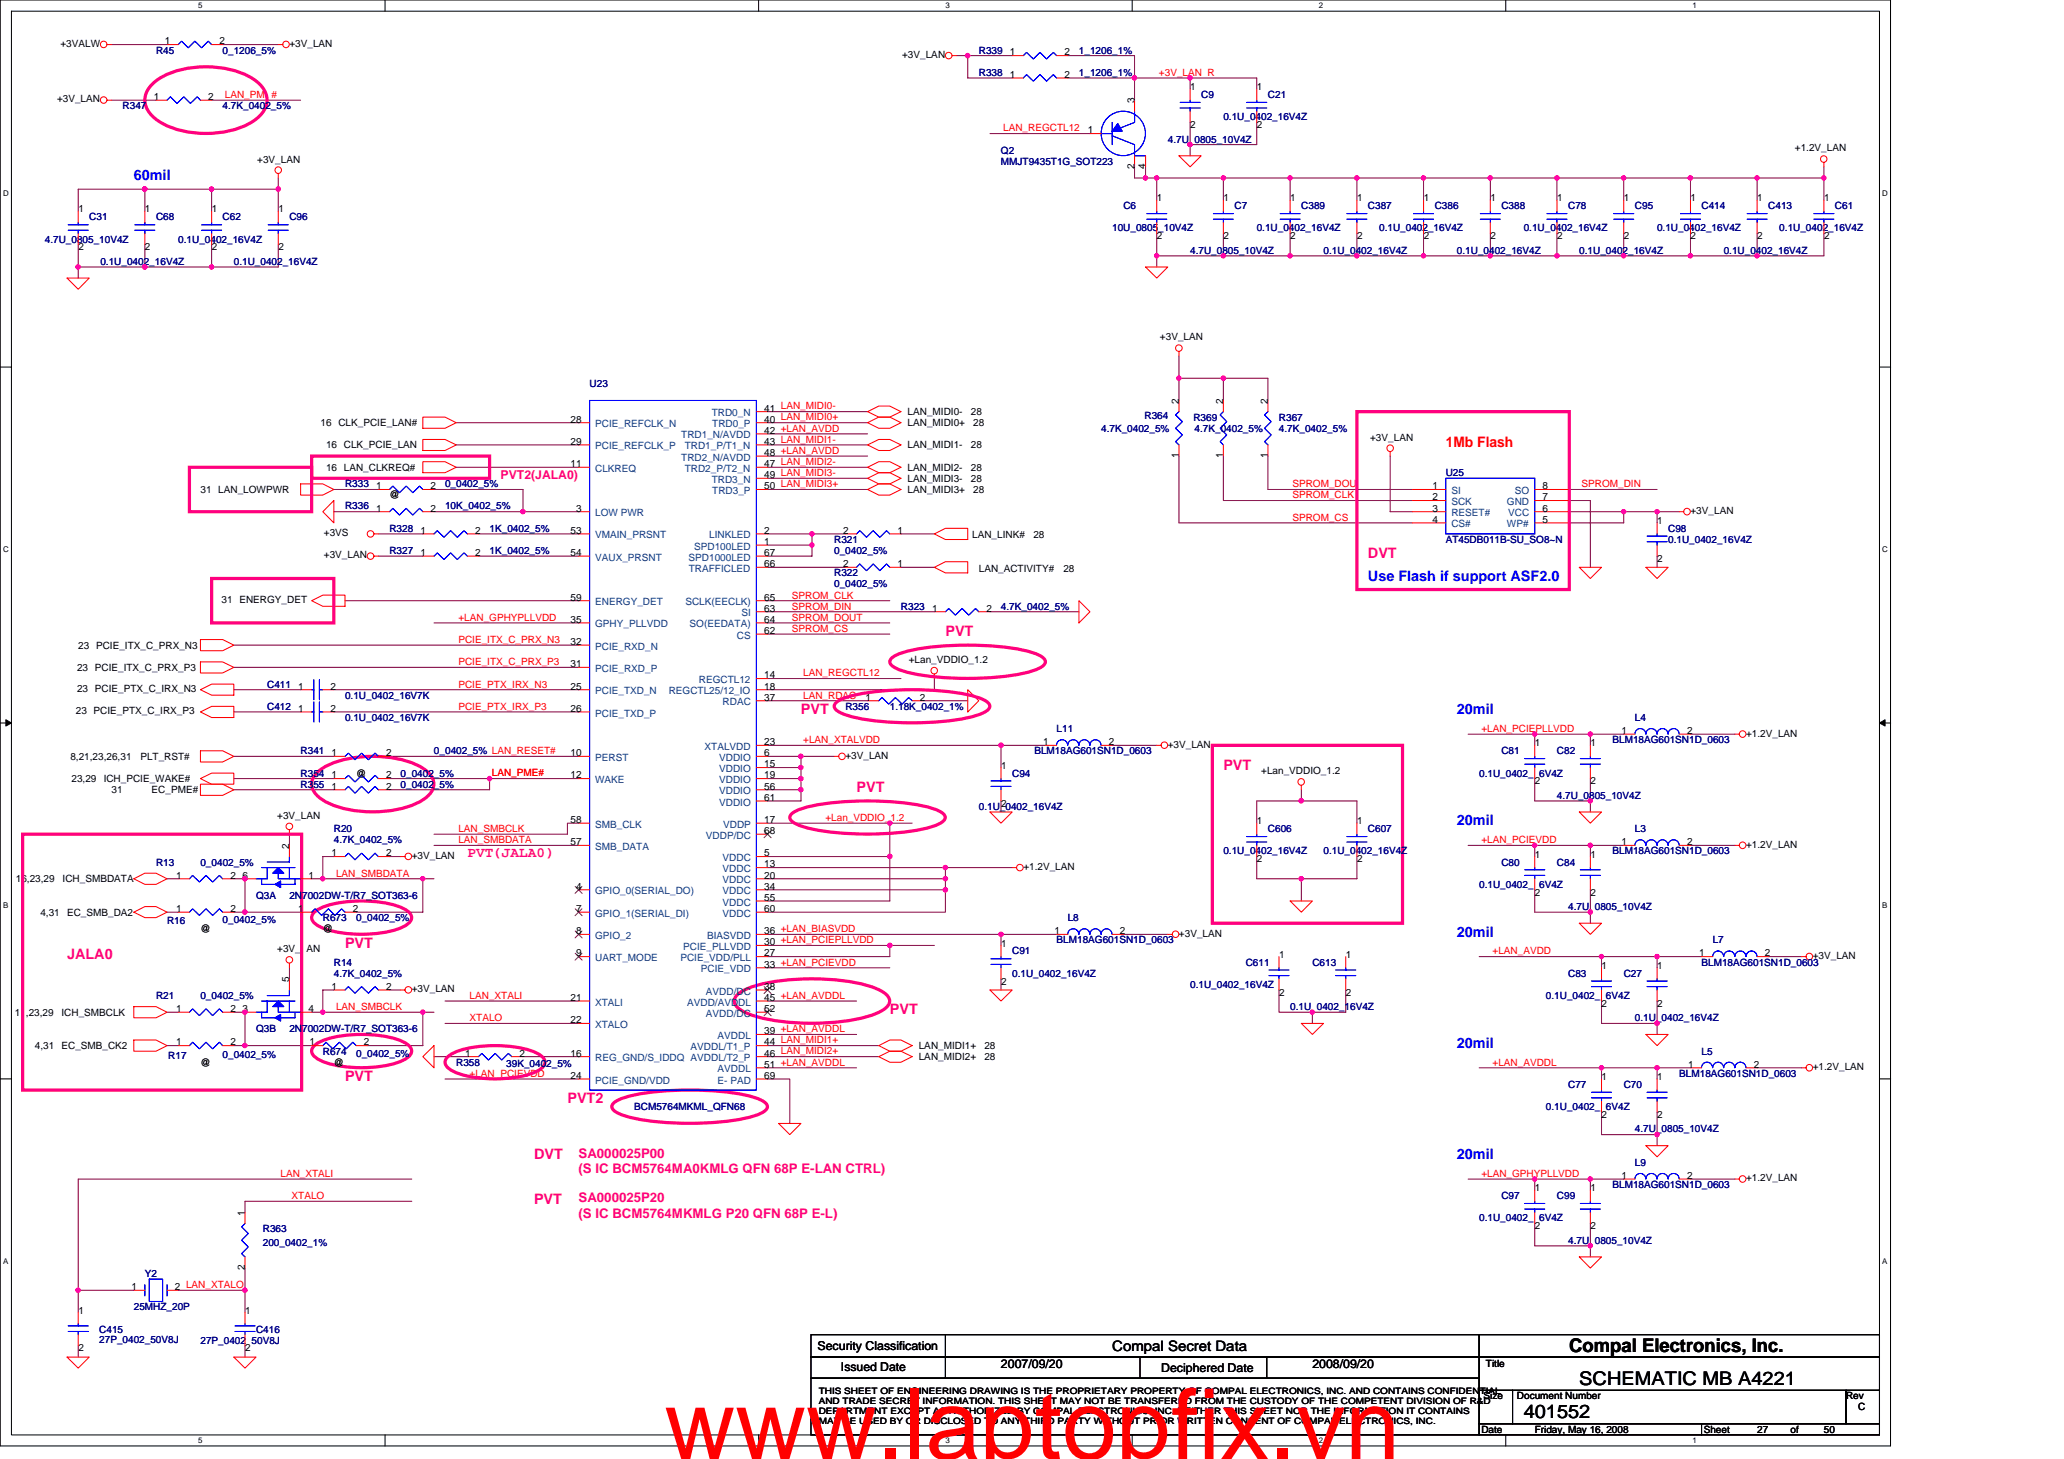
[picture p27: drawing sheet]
<svg xmlns="http://www.w3.org/2000/svg" width="297mm" height="210mm" viewBox="0 0 297 210" stroke-linecap="round" stroke-linejoin="round" font-family="sans-serif">
<defs><g id="words">
<text font-size="14.1" fill="#f00" x="95.6" y="209.9">www.laptopfix.vn</text>
<g font-size="2.7">
<text x="225.8" y="194.5">Compal Electronics, Inc.</text>
<text x="227.3" y="199.3">SCHEMATIC MB A4221</text>
<text x="219.3" y="204.1">401552</text>
</g>
<g font-size="2.1" fill="#00f">
<text x="19.3" y="25.9">60mil</text>
<text x="196.9" y="83.5">Use Flash if support ASF2.0</text>
<text x="209.7" y="102.7">20mil</text>
<text x="209.7" y="118.7">20mil</text>
<text x="209.7" y="134.7">20mil</text>
<text x="209.7" y="150.8">20mil</text>
<text x="209.7" y="166.8">20mil</text>
</g>
<text font-size="2.1" fill="#f00" x="208.1" y="64.3">1Mb Flash</text>
<g font-size="2.1" fill="#ff0080">
<text x="196.9" y="80.3">DVT</text>
<text x="136.1" y="91.5">PVT</text>
<text x="115.3" y="102.7">PVT</text>
<text x="123.3" y="113.9">PVT</text>
<text x="176.1" y="110.7">PVT</text>
<text x="67.3" y="123.4">PVT(JALA0)</text>
<text x="9.6" y="137.9">JALA0</text>
<text x="49.7" y="136.4">PVT</text>
<text x="128.1" y="145.9">PVT</text>
<text x="49.7" y="155.6">PVT</text>
<text x="81.7" y="158.7">PVT2</text>
<text x="76.9" y="166.8">DVT</text>
<text x="76.9" y="173.2">PVT</text>
</g>
<text font-size="2.1" x="160.1" y="194.4">Compal Secret Data</text>
<g font-size="1.9" fill="#ff0080">
<text x="83.3" y="166.6">SA000025P00</text>
<text x="83.3" y="173">SA000025P20</text>
<text x="83.3" y="168.8">(S IC BCM5764MA0KMLG QFN 68P E-LAN CTRL)</text>
<text x="83.3" y="175.2">(S IC BCM5764MKMLG P20 QFN 68P E-L)</text>
</g>
<text font-size="1.8" fill="#ff0080" x="72" y="68.9">PVT2(JALA0)</text>
<g font-size="1.8">
<text x="117.7" y="194.2">Security Classification</text>
<text x="121" y="197.3">Issued Date</text>
<text x="144.1" y="196.8">2007/09/20</text>
<text x="167.1" y="197.4">Deciphered Date</text>
<text x="188.9" y="196.8">2008/09/20</text>
</g>
<g font-size="1.4">
<text x="8.7" y="6.7">+3VALW</text>
<text x="23.7" y="6.4">1</text>
<text x="31.6" y="6.4">2</text>
<text x="41.7" y="6.7">+3V_LAN</text>
<text x="129.8" y="8.3">+3V_LAN</text>
<text x="145.3" y="11.2">1</text>
<text x="145.3" y="8">1</text>
<text x="153.2" y="11.2">2</text>
<text x="153.2" y="8">2</text>
<text x="8.2" y="14.7">+3V_LAN</text>
<text x="22.1" y="14.4">1</text>
<text x="30" y="14.4">2</text>
<text x="163.3" y="14.9" transform="rotate(-90 163.3 14.9)">3</text>
<text x="171.3" y="13">1</text>
<text x="180.9" y="13">1</text>
<text x="37" y="23.4">+3V_LAN</text>
<text x="156.5" y="19.2">1</text>
<text x="171.3" y="18.4">2</text>
<text x="180.9" y="18.4">2</text>
<text x="258.3" y="21.8">+1.2V_LAN</text>
<text x="163.3" y="24.3" transform="rotate(-90 163.3 24.3)">2</text>
<text x="164.8" y="24.3" transform="rotate(-90 164.8 24.3)">4</text>
<text x="166.5" y="29">1</text>
<text x="176.1" y="29">1</text>
<text x="185.7" y="29">1</text>
<text x="195.3" y="29">1</text>
<text x="204.9" y="29">1</text>
<text x="214.5" y="29">1</text>
<text x="224.1" y="29">1</text>
<text x="233.7" y="29">1</text>
<text x="243.3" y="29">1</text>
<text x="252.9" y="29">1</text>
<text x="262.5" y="29">1</text>
<text x="11.3" y="30.6">1</text>
<text x="20.9" y="30.6">1</text>
<text x="30.5" y="30.6">1</text>
<text x="40.1" y="30.6">1</text>
<text x="166.5" y="34.4">2</text>
<text x="176.1" y="34.4">2</text>
<text x="185.7" y="34.4">2</text>
<text x="195.3" y="34.4">2</text>
<text x="204.9" y="34.4">2</text>
<text x="214.5" y="34.4">2</text>
<text x="224.1" y="34.4">2</text>
<text x="233.7" y="34.4">2</text>
<text x="243.3" y="34.4">2</text>
<text x="252.9" y="34.4">2</text>
<text x="262.5" y="34.4">2</text>
<text x="11.3" y="36">2</text>
<text x="20.9" y="36">2</text>
<text x="30.5" y="36">2</text>
<text x="40.1" y="36">2</text>
<text x="166.9" y="49">+3V_LAN</text>
<text x="110" y="59.2">41 LAN_MIDI0-</text>
<text x="130.6" y="59.7">LAN_MIDI0-</text>
<text x="139.7" y="59.7">28</text>
<text x="169.6" y="58.1" transform="rotate(-90 169.6 58.1)">2</text>
<text x="176" y="58.1" transform="rotate(-90 176 58.1)">2</text>
<text x="182.5" y="58.1" transform="rotate(-90 182.5 58.1)">2</text>
<text x="46.1" y="61.3">16 CLK_PCIE_LAN#</text>
<text x="46.9" y="64.5">16 CLK_PCIE_LAN</text>
<text x="82.1" y="60.8">28</text>
<text x="82.1" y="64">29</text>
<text x="110" y="60.8">40 LAN_MIDI0+</text>
<text x="110" y="62.4">42 +LAN_AVDD</text>
<text x="110" y="65.6">48 +LAN_AVDD</text>
<text x="110" y="64">43 LAN_MIDI1-</text>
<text x="130.6" y="61.3">LAN_MIDI0+</text>
<text x="130.6" y="64.5">LAN_MIDI1-</text>
<text x="139.7" y="64.5">28</text>
<text x="140.1" y="61.3">28</text>
<text x="169.6" y="65.9" transform="rotate(-90 169.6 65.9)">1</text>
<text x="176" y="65.9" transform="rotate(-90 176 65.9)">1</text>
<text x="182.5" y="65.9" transform="rotate(-90 182.5 65.9)">1</text>
<text x="197.2" y="63.4">+3V_LAN</text>
<text x="28.8" y="70.9">31 LAN_LOWPWR</text>
<text x="46.9" y="67.7">16 LAN_CLKREQ#</text>
<text x="54.1" y="70.4">1</text>
<text x="56" y="71.7">@</text>
<text x="62" y="70.4">2</text>
<text x="82.1" y="67.2">11</text>
<text x="110" y="70.4">50 LAN_MIDI3+</text>
<text x="110" y="68.8">49 LAN_MIDI3-</text>
<text x="110" y="67.2">47 LAN_MIDI2-</text>
<text x="130.6" y="70.9">LAN_MIDI3+</text>
<text x="130.6" y="69.3">LAN_MIDI3-</text>
<text x="130.6" y="67.7">LAN_MIDI2-</text>
<text x="139.7" y="69.3">28</text>
<text x="139.7" y="67.7">28</text>
<text x="140.1" y="70.9">28</text>
<text x="206.1" y="70.4">1</text>
<text x="206.1" y="72">2</text>
<text x="222" y="70.4">8</text>
<text x="222" y="72">7</text>
<text x="46.6" y="77.2">+3VS</text>
<text x="54.1" y="73.6">1</text>
<text x="60.5" y="76.8">1</text>
<text x="62" y="73.6">2</text>
<text x="68.4" y="76.8">2</text>
<text x="82.1" y="76.8">53</text>
<text x="82.9" y="73.6">3</text>
<text x="110" y="76.8">2</text>
<text x="121.3" y="76.8">2</text>
<text x="129.2" y="76.8">1</text>
<text x="139.9" y="77.5">LAN_LINK#</text>
<text x="148.7" y="77.5">28</text>
<text x="206.1" y="73.6">3</text>
<text x="206.1" y="75.2">4</text>
<text x="222" y="73.6">6</text>
<text x="222" y="75.2">5</text>
<text x="238.5" y="75.4">1</text>
<text x="243.3" y="74">+3V_LAN</text>
<text x="46.6" y="80.3">+3V_LAN</text>
<text x="60.5" y="80">1</text>
<text x="68.4" y="80">2</text>
<text x="82.1" y="80">54</text>
<text x="110" y="80">67</text>
<text x="110" y="78.4">1</text>
<text x="110" y="81.6">66</text>
<text x="121.3" y="81.6">2</text>
<text x="129.2" y="81.6">1</text>
<text x="140.9" y="82.3">LAN_ACTIVITY#</text>
<text x="153" y="82.3">28</text>
<text x="238.5" y="80.8">2</text>
<text x="31.9" y="86.7">31 ENERGY_DET</text>
<text x="82.1" y="86.4">59</text>
<text x="82.1" y="89.6">35</text>
<text x="110" y="89.6">64</text>
<text x="110" y="86.4">65</text>
<text x="110" y="88">63</text>
<text x="134.1" y="88">1</text>
<text x="142" y="88">2</text>
<text x="11.3" y="93.3">23 PCIE_ITX_C_PRX_N3</text>
<text x="82.1" y="92.8">32</text>
<text x="82.1" y="96">31</text>
<text x="110" y="91.2">62</text>
<text x="130.8" y="95.4">+Lan_VDDIO_1.2</text>
<text x="11.1" y="99.5">23 PCIE_PTX_C_IRX_N3</text>
<text x="11.1" y="96.5">23 PCIE_ITX_C_PRX_P3</text>
<text x="42.9" y="99.2">1</text>
<text x="47.6" y="99.2">2</text>
<text x="82.1" y="99.2">25</text>
<text x="110" y="100.8">37</text>
<text x="110" y="97.6">14</text>
<text x="110" y="99.2">18</text>
<text x="124.5" y="100.8">1</text>
<text x="132.4" y="100.8">2</text>
<text x="10.9" y="102.7">23 PCIE_PTX_C_IRX_P3</text>
<text x="42.9" y="102.4">1</text>
<text x="47.6" y="102.4">2</text>
<text x="82.1" y="102.4">26</text>
<text x="110" y="107.2">23</text>
<text x="150.1" y="107.2">1</text>
<text x="159.6" y="107.2">2</text>
<text x="168.1" y="107.5">+3V_LAN</text>
<text x="220.9" y="107.4">1</text>
<text x="228.9" y="107.4">1</text>
<text x="233.4" y="105.6">1</text>
<text x="242.8" y="105.6">2</text>
<text x="251.3" y="106">+1.2V_LAN</text>
<text x="10.1" y="109.3">8,21,23,26,31</text>
<text x="10.3" y="112.5">23,29</text>
<text x="14.9" y="112.5">ICH_PCIE_WAKE#</text>
<text x="20.2" y="109.3">PLT_RST#</text>
<text x="47.7" y="112">1</text>
<text x="47.7" y="113.6">1</text>
<text x="47.7" y="108.8">1</text>
<text x="51.3" y="111.7">@</text>
<text x="55.6" y="112">2</text>
<text x="55.6" y="113.6">2</text>
<text x="55.6" y="108.8">2</text>
<text x="82.1" y="108.8">10</text>
<text x="82.1" y="112">12</text>
<text x="110" y="108.8">6</text>
<text x="110" y="110.4">15</text>
<text x="110" y="112">19</text>
<text x="110" y="113.6">56</text>
<text x="121.7" y="109.2">+3V_LAN</text>
<text x="144.1" y="110.6">1</text>
<text x="181.5" y="111.4">+Lan_VDDIO_1.2</text>
<text x="220.9" y="112.8">2</text>
<text x="228.9" y="112.8">2</text>
<text x="16" y="114.1">31</text>
<text x="21.8" y="114.1">EC_PME#</text>
<text x="39.9" y="117.8">+3V_LAN</text>
<text x="82.1" y="118.4">58</text>
<text x="110" y="118.4">17</text>
<text x="110" y="120">68</text>
<text x="110" y="115.2">61</text>
<text x="144.1" y="116">2</text>
<text x="180.9" y="118.6">1</text>
<text x="195.3" y="118.6">1</text>
<text x="41.6" y="122.1" transform="rotate(-90 41.6 122.1)">2</text>
<text x="47.7" y="123.2">1</text>
<text x="55.6" y="123.2">2</text>
<text x="59.3" y="123.5">+3V_LAN</text>
<text x="82.1" y="121.6">57</text>
<text x="110" y="123.2">5</text>
<text x="110" y="124.8">13</text>
<text x="147.3" y="125.2">+1.2V_LAN</text>
<text x="180.9" y="124">2</text>
<text x="195.3" y="124">2</text>
<text x="220.9" y="123.4">1</text>
<text x="228.9" y="123.4">1</text>
<text x="233.4" y="121.6">1</text>
<text x="242.8" y="121.6">2</text>
<text x="251.3" y="122">+1.2V_LAN</text>
<text x="2.3" y="126.9">16,23,29</text>
<text x="5.8" y="131.7">4,31</text>
<text x="9" y="126.9">ICH_SMBDATA</text>
<text x="9.6" y="131.7">EC_SMB_DA2</text>
<text x="25.3" y="126.4">1</text>
<text x="25.3" y="131.2">1</text>
<text x="33.2" y="126.4">2</text>
<text x="33.2" y="131.2">2</text>
<text x="34.9" y="126.4">6</text>
<text x="42.9" y="131.2">1</text>
<text x="44.4" y="126.4">1</text>
<text x="50.8" y="131.2">2</text>
<text x="82.9" y="128">4</text>
<text x="82.9" y="131.2">7</text>
<text x="110" y="126.4">20</text>
<text x="110" y="128">34</text>
<text x="110" y="129.6">55</text>
<text x="110" y="131.2">60</text>
<text x="220.9" y="128.8">2</text>
<text x="228.9" y="128.8">2</text>
<text x="28.8" y="134.1">@</text>
<text x="39.9" y="137">+3V_ AN</text>
<text x="46.5" y="134.1">@</text>
<text x="82.9" y="137.6">9</text>
<text x="82.9" y="134.4">8</text>
<text x="110" y="134.4">36 +LAN_BIASVDD</text>
<text x="110" y="137.6">27</text>
<text x="110" y="136">30 +LAN_PCIEPLLVDD</text>
<text x="144.1" y="136.2">1</text>
<text x="151.7" y="134.4">1</text>
<text x="161.2" y="134.4">2</text>
<text x="169.7" y="134.7">+3V_LAN</text>
<text x="184.1" y="137.8">1</text>
<text x="193.7" y="137.8">1</text>
<text x="244.6" y="137.6">1</text>
<text x="254" y="137.6">2</text>
<text x="260.9" y="138">+3V_LAN</text>
<text x="41.6" y="141.3" transform="rotate(-90 41.6 141.3)">5</text>
<text x="47.7" y="142.4">1</text>
<text x="55.6" y="142.4">2</text>
<text x="59.3" y="142.7">+3V_LAN</text>
<text x="82.1" y="144">21</text>
<text x="110" y="144">45 +LAN_AVDDL</text>
<text x="110" y="139.2">33 +LAN_PCIEVDD</text>
<text x="110" y="142.4">38</text>
<text x="144.1" y="141.6">2</text>
<text x="184.1" y="143.2">2</text>
<text x="193.7" y="143.2">2</text>
<text x="230.5" y="139.4">1</text>
<text x="238.5" y="139.4">1</text>
<text x="2.1" y="146.1">1 ,23,29</text>
<text x="8.8" y="146.1">ICH_SMBCLK</text>
<text x="25.3" y="145.6">1</text>
<text x="33.2" y="145.6">2</text>
<text x="34.9" y="145.6">3</text>
<text x="44.4" y="145.6">4</text>
<text x="82.1" y="147.2">22</text>
<text x="110" y="148.8">39 +LAN_AVDDL</text>
<text x="110" y="145.6">52</text>
<text x="230.5" y="144.8">2</text>
<text x="238.5" y="144.8">2</text>
<text x="5" y="150.9">4,31</text>
<text x="8.8" y="150.9">EC_SMB_CK2</text>
<text x="25.3" y="150.4">1</text>
<text x="28.8" y="153.3">@</text>
<text x="33.2" y="150.4">2</text>
<text x="44.5" y="150.4">1</text>
<text x="48" y="153.3">@</text>
<text x="52.4" y="150.4">2</text>
<text x="66.9" y="152">1</text>
<text x="74.8" y="152">2</text>
<text x="82.1" y="152">16</text>
<text x="82.1" y="155.2">24</text>
<text x="110" y="153.6">51 +LAN_AVDDL</text>
<text x="110" y="155.2">69</text>
<text x="110" y="150.4">44 LAN_MIDI1+</text>
<text x="110" y="152">46 LAN_MIDI2+</text>
<text x="132.2" y="152.5">LAN_MIDI2+</text>
<text x="132.2" y="150.9">LAN_MIDI1+</text>
<text x="141.7" y="152.5">28</text>
<text x="141.7" y="150.9">28</text>
<text x="230.5" y="155.4">1</text>
<text x="238.5" y="155.4">1</text>
<text x="242.9" y="153.6">1</text>
<text x="252.4" y="153.6">2</text>
<text x="260.9" y="154">+1.2V_LAN</text>
<text x="230.5" y="160.8">2</text>
<text x="238.5" y="160.8">2</text>
<text x="220.9" y="171.4">1</text>
<text x="228.9" y="171.4">1</text>
<text x="233.4" y="169.6">1</text>
<text x="242.8" y="169.6">2</text>
<text x="251.3" y="170">+1.2V_LAN</text>
<text x="35.2" y="174.9" transform="rotate(-90 35.2 174.9)">1</text>
<text x="220.9" y="176.8">2</text>
<text x="228.9" y="176.8">2</text>
<text x="18.9" y="185.6">1</text>
<text x="25.2" y="185.6">2 LAN_XTALO</text>
<text x="35.2" y="182.8" transform="rotate(-90 35.2 182.8)">2</text>
<text x="11.3" y="189">1</text>
<text x="35.3" y="189">1</text>
<text x="11.3" y="194.4">2</text>
<text x="35.3" y="194.4">2</text>
<text x="213.8" y="196.7">Title</text>
<text x="213.5" y="201.3">Size</text>
<text x="218.3" y="201.3">Document Number</text>
<text x="265.7" y="201.3">Rev</text>
<text x="267.4" y="202.9">C</text>
<text x="213.2" y="206.1">Date</text>
<text x="220.9" y="206.1">Friday, May 16, 2008</text>
<text x="245.2" y="206.1">Sheet</text>
<text x="252.9" y="206.1">27</text>
<text x="257.7" y="206.1">of</text>
<text x="262.5" y="206.1">50</text>
</g>
<g font-size="1.4" fill="#000080">
<text x="22.5" y="7.7">R45</text>
<text x="32" y="7.7">0_1206_5%</text>
<text x="140.9" y="10.9">R338</text>
<text x="140.9" y="7.7">R339</text>
<text x="155.3" y="10.9">1_1206_1%</text>
<text x="155.3" y="7.7">1_1206_1%</text>
<text x="17.6" y="15.7">R347</text>
<text x="32" y="15.7">4.7K_0402_5%</text>
<text x="172.9" y="14.1">C9</text>
<text x="176.1" y="17.3">0.1U_0402_16V4Z</text>
<text x="182.5" y="14.1">C21</text>
<text x="144.1" y="22.1">Q2</text>
<text x="144.1" y="23.7">MMJT9435T1G_SOT223</text>
<text x="168.1" y="20.5">4.7U 0805_10V4Z</text>
<text x="6.5" y="34.9">4.7U_0805_10V4Z</text>
<text x="12.8" y="31.7">C31</text>
<text x="22.5" y="31.7">C68</text>
<text x="25.7" y="34.9">0.1U_0402_16V4Z</text>
<text x="32" y="31.7">C62</text>
<text x="41.7" y="31.7">C96</text>
<text x="160.1" y="33.3">10U_0805_10V4Z</text>
<text x="161.7" y="30.1">C6</text>
<text x="177.7" y="30.1">C7</text>
<text x="180.9" y="33.3">0.1U_0402_16V4Z</text>
<text x="187.3" y="30.1">C389</text>
<text x="196.9" y="30.1">C387</text>
<text x="198.5" y="33.3">0.1U_0402_16V4Z</text>
<text x="206.5" y="30.1">C386</text>
<text x="216.1" y="30.1">C388</text>
<text x="219.3" y="33.3">0.1U_0402_16V4Z</text>
<text x="225.7" y="30.1">C78</text>
<text x="235.3" y="30.1">C95</text>
<text x="238.5" y="33.3">0.1U_0402_16V4Z</text>
<text x="244.9" y="30.1">C414</text>
<text x="254.5" y="30.1">C413</text>
<text x="256.1" y="33.3">0.1U_0402_16V4Z</text>
<text x="264.1" y="30.1">C61</text>
<text x="14.5" y="38.1">0.1U_0402_16V4Z</text>
<text x="33.7" y="38.1">0.1U_0402_16V4Z</text>
<text x="171.3" y="36.5">4.7U_0805_10V4Z</text>
<text x="190.5" y="36.5">0.1U_0402_16V4Z</text>
<text x="209.7" y="36.5">0.1U_0402_16V4Z</text>
<text x="227.3" y="36.5">0.1U_0402_16V4Z</text>
<text x="248.1" y="36.5">0.1U_0402_16V4Z</text>
<text x="84.9" y="55.7">U23</text>
<text x="158.5" y="62.1">4.7K_0402_5%</text>
<text x="164.7" y="60.3">R364</text>
<text x="171.7" y="60.5">R369</text>
<text x="171.9" y="62.1">4.7K_0402_5%</text>
<text x="184.1" y="60.5">R367</text>
<text x="184.1" y="62.1">4.7K_0402_5%</text>
<text x="49.7" y="70.1">R333</text>
<text x="64" y="70.1">0_0402_5%</text>
<text x="208.1" y="68.5">U25</text>
<text x="49.7" y="73.3">R336</text>
<text x="56" y="76.5">R328</text>
<text x="64" y="73.3">10K_0402_5%</text>
<text x="70.5" y="76.5">1K_0402_5%</text>
<text x="240.1" y="76.5">C98</text>
<text x="56" y="79.7">R327</text>
<text x="70.5" y="79.7">1K_0402_5%</text>
<text x="120.1" y="78.1">R321</text>
<text x="120.1" y="79.7">0_0402_5%</text>
<text x="120.1" y="82.9">R322</text>
<text x="208.1" y="78.1">AT45DB011B-SU_SO8~N</text>
<text x="240.1" y="78.1">0.1U_0402_16V4Z</text>
<text x="120.1" y="84.5">0_0402_5%</text>
<text x="129.7" y="87.7">R323</text>
<text x="144.1" y="87.7">4.7K_0402_5%</text>
<text x="38.5" y="98.9">C411</text>
<text x="49.7" y="100.5">0.1U_0402_16V7K</text>
<text x="38.5" y="102.1">C412</text>
<text x="49.7" y="103.7">0.1U_0402_16V7K</text>
<text x="121.7" y="102.1">R356</text>
<text x="128.1" y="102.1">1.18K_0402_1%</text>
<text x="152.1" y="105.3">L11</text>
<text x="232.1" y="106.9">BLM18AG601SN1D_0603</text>
<text x="235.3" y="103.7">L4</text>
<text x="43.3" y="111.7">R354</text>
<text x="43.3" y="113.3">R355</text>
<text x="43.3" y="108.5">R341</text>
<text x="57.7" y="111.7">0_0402_5%</text>
<text x="57.7" y="113.3">0_0402_5%</text>
<text x="62.5" y="108.5">0_0402_5% LAN_RESET#</text>
<text x="145.7" y="111.7">C94</text>
<text x="148.9" y="108.5">BLM18AG601SN1D_0603</text>
<text x="212.9" y="111.7">0.1U_0402_ 6V4Z</text>
<text x="216.1" y="108.5">C81</text>
<text x="224.1" y="108.5">C82</text>
<text x="48" y="119.7">R20</text>
<text x="140.9" y="116.5">0.1U_0402_16V4Z</text>
<text x="182.5" y="119.7">C606</text>
<text x="196.9" y="119.7">C607</text>
<text x="224.1" y="114.9">4.7U_0805_10V4Z</text>
<text x="235.3" y="119.7">L3</text>
<text x="22.5" y="124.5">R13</text>
<text x="28.8" y="124.5">0_0402_5%</text>
<text x="48" y="121.3">4.7K_0402_5%</text>
<text x="176.1" y="122.9">0.1U_0402_16V4Z</text>
<text x="190.5" y="122.9">0.1U_0402_16V4Z</text>
<text x="216.1" y="124.5">C80</text>
<text x="224.1" y="124.5">C84</text>
<text x="232.1" y="122.9">BLM18AG601SN1D_0603</text>
<text x="36.8" y="129.3">Q3A</text>
<text x="41.7" y="129.3">2N7002DW-T/R7_SOT363-6</text>
<text x="212.9" y="127.7">0.1U_0402_ 6V4Z</text>
<text x="225.7" y="130.9">4.7U 0805_10V4Z</text>
<text x="24" y="133">R16</text>
<text x="32" y="132.8">0_0402_5%</text>
<text x="46.5" y="132.5">R673</text>
<text x="51.3" y="132.5">0_0402_5%</text>
<text x="145.7" y="137.3">C91</text>
<text x="152.1" y="135.7">BLM18AG601SN1D_0603</text>
<text x="153.7" y="132.5">L8</text>
<text x="246.5" y="135.7">L7</text>
<text x="22.5" y="143.7">R21</text>
<text x="28.8" y="143.7">0_0402_5%</text>
<text x="48" y="138.9">R14</text>
<text x="48" y="140.5">4.7K_0402_5%</text>
<text x="145.7" y="140.5">0.1U_0402_16V4Z</text>
<text x="171.3" y="142.1">0.1U_0402_16V4Z</text>
<text x="179.3" y="138.9">C611</text>
<text x="188.9" y="138.9">C613</text>
<text x="222.5" y="143.7">0.1U_0402_ 6V4Z</text>
<text x="225.7" y="140.5">C83</text>
<text x="233.7" y="140.5">C27</text>
<text x="244.9" y="138.9">BLM18AG601SN1D_0603</text>
<text x="36.8" y="148.5">Q3B</text>
<text x="41.7" y="148.5">2N7002DW-T/R7_SOT363-6</text>
<text x="185.7" y="145.3">0.1U 0402_16V4Z</text>
<text x="235.3" y="146.9">0.1U_0402_16V4Z</text>
<text x="24.2" y="152.4">R17</text>
<text x="32" y="152.2">0_0402_5%</text>
<text x="46.5" y="151.7">R674</text>
<text x="51.3" y="152">0_0402_5%</text>
<text x="65.7" y="153.3">R358</text>
<text x="72.9" y="153.5">39K_0402_5%</text>
<text x="241.7" y="154.9">BLM18AG601SN1D_0603</text>
<text x="244.9" y="151.7">L5</text>
<text x="91.3" y="159.7">BCM5764MKML_QFN68</text>
<text x="222.5" y="159.7">0.1U_0402_ 6V4Z</text>
<text x="225.7" y="156.5">C77</text>
<text x="233.7" y="156.5">C70</text>
<text x="235.3" y="162.9">4.7U_0805_10V4Z</text>
<text x="235.3" y="167.7">L9</text>
<text x="216.1" y="172.5">C97</text>
<text x="224.1" y="172.5">C99</text>
<text x="232.1" y="170.9">BLM18AG601SN1D_0603</text>
<text x="37.8" y="177.3">R363</text>
<text x="37.8" y="179.2">200_0402_1%</text>
<text x="212.9" y="175.7">0.1U_0402_ 6V4Z</text>
<text x="225.7" y="178.9">4.7U 0805_10V4Z</text>
<text x="20.8" y="183.7">Y2</text>
<text x="14.3" y="191.7">C415</text>
<text x="19.3" y="188.5">25MHZ_20P</text>
<text x="36.8" y="191.7">C416</text>
<text x="14.3" y="193.2">27P_0402_50V8J</text>
<text x="28.8" y="193.3">27P_0402 50V8J</text>
</g>
<g font-size="1.4" fill="#f00">
<text x="166.8" y="10.9">+3V_LAN R</text>
<text x="32.4" y="14.1">LAN_PM #</text>
<text x="144.4" y="18.9">LAN_REGCTL12</text>
<text x="186" y="71.7">SPROM_CLK</text>
<text x="186" y="70.1">SPROM_DOU</text>
<text x="227.6" y="70.1">SPROM_DIN</text>
<text x="186" y="74.9">SPROM_CS</text>
<text x="66" y="89.3">+LAN_GPHYPLLVDD</text>
<text x="114" y="86.1">SPROM_CLK</text>
<text x="114" y="89.3">SPROM_DOUT</text>
<text x="114" y="87.7">SPROM_DIN</text>
<text x="66" y="92.5">PCIE_ITX_C_PRX_N3</text>
<text x="66" y="95.7">PCIE_ITX_C_PRX_P3</text>
<text x="114" y="90.9">SPROM_CS</text>
<text x="66" y="98.9">PCIE_PTX_IRX_N3</text>
<text x="115.6" y="97.3">LAN_REGCTL12</text>
<text x="115.6" y="100.5">LAN_RDAC</text>
<text x="66" y="102.1">PCIE_PTX_IRX_P3</text>
<text x="115.6" y="106.9">+LAN_XTALVDD</text>
<text x="213.2" y="105.3">+LAN_PCIEPLLVDD</text>
<text x="70.8" y="111.7">LAN_PME#</text>
<text x="66" y="119.7">LAN_SMBCLK</text>
<text x="118.8" y="118.1">+Lan_VDDIO_1.2</text>
<text x="66" y="121.3">LAN_SMBDATA</text>
<text x="213.2" y="121.3">+LAN_PCIEVDD</text>
<text x="48.4" y="126.1">LAN_SMBDATA</text>
<text x="214.8" y="137.3">+LAN_AVDD</text>
<text x="67.6" y="143.7">LAN_XTALI</text>
<text x="48.4" y="145.3">LAN_SMBCLK</text>
<text x="67.6" y="146.9">XTALO</text>
<text x="67.6" y="154.9">+LAN PCIEVDD</text>
<text x="214.8" y="153.3">+LAN_AVDDL</text>
<text x="40.4" y="169.3">LAN_XTALI</text>
<text x="42" y="172.5">XTALO</text>
<text x="213.2" y="169.3">+LAN_GPHYPLLVDD</text>
</g>
<g font-size="1.4" fill="#004080">
<text x="102.4" y="59.9">TRD0_N</text>
<text x="85.7" y="61.5">PCIE_REFCLK_N</text>
<text x="85.7" y="64.7">PCIE_REFCLK_P</text>
<text x="98" y="63.1">TRD1_N/AVDD</text>
<text x="98.5" y="64.7">TRD1_P/T1_N</text>
<text x="102.5" y="61.5">TRD0_P</text>
<text x="85.7" y="67.9">CLKREQ</text>
<text x="98" y="66.3">TRD2_N/AVDD</text>
<text x="98.5" y="67.9">TRD2_P/T2_N</text>
<text x="102.4" y="69.5">TRD3_N</text>
<text x="102.5" y="71.1">TRD3_P</text>
<text x="208.9" y="71.1">SI</text>
<text x="218" y="71.1">SO</text>
<text x="85.7" y="77.5">VMAIN_PRSNT</text>
<text x="85.7" y="74.3">LOW PWR</text>
<text x="102.1" y="77.5">LINKLED</text>
<text x="208.9" y="72.7">SCK</text>
<text x="208.9" y="74.3">RESET#</text>
<text x="208.9" y="75.9">CS#</text>
<text x="216.9" y="72.7">GND</text>
<text x="216.9" y="75.9">WP#</text>
<text x="217" y="74.3">VCC</text>
<text x="85.7" y="80.7">VAUX_PRSNT</text>
<text x="99.1" y="80.7">SPD1000LED</text>
<text x="99.1" y="82.3">TRAFFICLED</text>
<text x="99.9" y="79.1">SPD100LED</text>
<text x="85.7" y="87.1">ENERGY_DET</text>
<text x="98.6" y="87.1">SCLK(EECLK)</text>
<text x="106.7" y="88.7">SI</text>
<text x="85.7" y="90.3">GPHY_PLLVDD</text>
<text x="85.7" y="93.5">PCIE_RXD_N</text>
<text x="99.2" y="90.3">SO(EEDATA)</text>
<text x="106.1" y="91.9">CS</text>
<text x="85.7" y="96.7">PCIE_RXD_P</text>
<text x="85.7" y="99.9">PCIE_TXD_N</text>
<text x="96.2" y="99.9">REGCTL25/12_IO</text>
<text x="100.6" y="98.3">REGCTL12</text>
<text x="104" y="101.5">RDAC</text>
<text x="85.7" y="103.1">PCIE_TXD_P</text>
<text x="101.4" y="107.9">XTALVDD</text>
<text x="85.7" y="109.5">PERST</text>
<text x="85.7" y="112.7">WAKE</text>
<text x="103.5" y="109.5">VDDIO</text>
<text x="103.5" y="111.1">VDDIO</text>
<text x="103.5" y="112.7">VDDIO</text>
<text x="85.7" y="119.1">SMB_CLK</text>
<text x="103.5" y="114.3">VDDIO</text>
<text x="103.5" y="115.9">VDDIO</text>
<text x="104.1" y="119.1">VDDP</text>
<text x="85.7" y="122.3">SMB_DATA</text>
<text x="101.6" y="120.7">VDDP/DC</text>
<text x="104" y="123.9">VDDC</text>
<text x="104" y="125.5">VDDC</text>
<text x="85.7" y="128.7">GPIO_0(SERIAL_DO)</text>
<text x="85.7" y="131.9">GPIO_1(SERIAL_DI)</text>
<text x="104" y="127.1">VDDC</text>
<text x="104" y="128.7">VDDC</text>
<text x="104" y="130.3">VDDC</text>
<text x="104" y="131.9">VDDC</text>
<text x="85.7" y="135.1">GPIO_2</text>
<text x="98.3" y="136.7">PCIE_PLLVDD</text>
<text x="101.8" y="135.1">BIASVDD</text>
<text x="85.7" y="138.3">UART_MODE</text>
<text x="97.9" y="138.3">PCIE_VDD/PLL</text>
<text x="100.9" y="139.9">PCIE_VDD</text>
<text x="101.6" y="143.1">AVDD/DC</text>
<text x="85.7" y="144.7">XTALI</text>
<text x="85.7" y="147.9">XTALO</text>
<text x="98.9" y="144.7">AVDD/AVDDL</text>
<text x="101.6" y="146.3">AVDD/DC</text>
<text x="103.3" y="149.5">AVDDL</text>
<text x="85.7" y="152.7">REG_GND/S_IDDQ AVDDL/T2_P</text>
<text x="85.7" y="155.9">PCIE_GND/VDD</text>
<text x="99.4" y="151.1">AVDDL/T1_P</text>
<text x="103.3" y="154.3">AVDDL</text>
<text x="103.3" y="155.9">E- PAD</text>
</g>
<g font-size="1.3">
<text x="117.8" y="200.5">THIS SHEET OF ENGINEERING DRAWING IS THE PROPRIETARY PROPERTY OF COMPAL ELECTRONICS, INC. AND CONTAINS CONFIDENTIAL</text>
<text x="117.8" y="202">AND TRADE SECRET INFORMATION. THIS SHEET MAY NOT BE TRANSFERED FROM THE CUSTODY OF THE COMPETENT DIVISION OF R&amp;D</text>
<text x="117.8" y="203.5">DEPARTMENT EXCEPT AS AUTHORIZED BY COMPAL ELECTRONICS, INC. NEITHER THIS SHEET NOR THE INFORMATION IT CONTAINS</text>
<text x="117.8" y="204.9">MAY BE USED BY OR DISCLOSED TO ANY THIRD PARTY WITHOUT PRIOR WRITTEN CONSENT OF COMPAL ELECTRONICS, INC.</text>
</g>
<g font-size="1.1">
<text x="28.5" y="1.2">5</text>
<text x="136.1" y="1.2">3</text>
<text x="189.8" y="1.2">2</text>
<text x="243.6" y="1.2">1</text>
<text x=".4" y="28.2">D</text>
<text x="270.9" y="28.2">D</text>
<text x=".4" y="79.4">C</text>
<text x="270.9" y="79.4">C</text>
<text x=".4" y="130.6">B</text>
<text x="270.9" y="130.6">B</text>
<text x=".4" y="181.8">A</text>
<text x="270.9" y="181.8">A</text>
<text x="28.5" y="207.6">5</text>
<text x="136.1" y="207.6">3</text>
<text x="189.8" y="207.6">2</text>
<text x="243.6" y="207.6">1</text>
</g>
</g></defs>
<path d="M0 0h272.1v208h-272.1zM1.6 1.6h268.9v204.8h-268.9z" fill="none" stroke="#000" stroke-width=".15"/>
<g fill="#fff">
<path d="M28.5 .2h.6v1.2h-.6z"/>
<path d="M28.5 206.6h.6v1.3h-.6z"/>
</g>
<path d="M55.4 0v1.6M55.4 206.4v1.6" fill="none" stroke="#000" stroke-width=".15"/>
<g fill="#fff">
<path d="M82.3 .2h.6v1.2h-.6z"/>
<path d="M82.3 206.6h.6v1.3h-.6z"/>
</g>
<path d="M109.2 0v1.6M109.2 206.4v1.6" fill="none" stroke="#000" stroke-width=".15"/>
<g fill="#fff">
<path d="M136.1 .2h.6v1.2h-.6z"/>
<path d="M136.1 206.6h.6v1.3h-.6z"/>
</g>
<path d="M162.9 0v1.6M162.9 206.4v1.6" fill="none" stroke="#000" stroke-width=".15"/>
<g fill="#fff">
<path d="M189.8 .2h.6v1.2h-.6z"/>
<path d="M189.8 206.6h.6v1.3h-.6z"/>
</g>
<path d="M216.7 0v1.6M216.7 206.4v1.6" fill="none" stroke="#000" stroke-width=".15"/>
<g fill="#fff">
<path d="M243.6 .2h.6v1.2h-.6z"/>
<path d="M243.6 206.6h.6v1.3h-.6z"/>
<path d="M.4 27.2h.8v1.3h-.8z"/>
<path d="M270.9 27.2h.8v1.3h-.8z"/>
<path d="M.4 78.4h.8v1.3h-.8z"/>
<path d="M270.9 78.4h.8v1.3h-.8z"/>
</g>
<path d="M0 52.8h1.6M270.5 52.8h1.6" fill="none" stroke="#000" stroke-width=".15"/>
<g fill="#fff">
<path d="M.4 129.6h.8v1.3h-.8z"/>
<path d="M270.9 129.6h.7v1.3h-.7z"/>
</g>
<path d="M0 104h1.6M270.5 104h1.6" fill="none" stroke="#000" stroke-width=".15"/>
<path d="M.8 103.5l.8 .5-.8 .5zM270.5 104l.8-.5v1z" fill="#000" stroke="#000" stroke-width=".14"/>
<g fill="#fff">
<path d="M.4 180.8h.8v1.3h-.8z"/>
<path d="M270.9 180.8h.7v1.3h-.7z"/>
</g>
<g fill="none" stroke="#000" stroke-width=".15">
<path d="M0 155.2h1.6M270.5 155.2h1.6M116.7 192h96.2v3.2h-96.2zM116.7 195.2h96.2v3.1h-96.2zM116.7 198.3h96.2v8.1h-96.2zM136.1 192v6.3M164.1 195.2v3.1M182.3 195.2v3.1M212.9 192h57.6v3.2h-57.6zM212.9 195.2h57.6v4.8h-57.6zM212.9 204.8h32v1.6h-32zM212.9 200h4.8v4.8h-4.8z"/>
<path d="M217.7 200h48v4.8h-48zM244.9 204.8h25.6v1.6h-25.6zM265.7 200h4.8v4.8h-4.8z"/>
</g>
<g fill="none" stroke="#800040" stroke-width=".15">
<path d="M16 6.4h8M16 14.4h6.5M30.5 14.4h12.8M32 6.4h8M137.7 8h8M139.3 8v3.2h6.4M142.5 19.2h14.4M153.7 11.2h27.2v1.6M153.7 8h9.6v6.4M171.3 11.2v1.6M171.3 17.6v4.8M180.9 17.6v3.2h-9.6"/>
<path d="M11.3 35.2v4.8M20.8 27.2v3.2M20.8 35.2v3.2M30.5 27.2v3.2M30.5 35.2v3.2M40 25.6v4.8M40 27.2h-28.7v3.2M40 35.2v3.2h-28.7M163.3 24v1.6h99.2M164.9 24v1.6M166.5 25.6v3.2M166.5 33.6v4.8"/>
<path d="M176.1 25.6v3.2M176.1 33.6v3.2M185.7 25.6v3.2M185.7 33.6v3.2M195.3 25.6v3.2M195.3 33.6v3.2M204.9 25.6v3.2M204.9 33.6v3.2M214.5 25.6v3.2M214.5 33.6v3.2M224.1 25.6v3.2M224.1 33.6v3.2"/>
<path d="M233.7 25.6v3.2M233.7 33.6v3.2M243.3 25.6v3.2M243.3 33.6v3.2M252.9 25.6v3.2M252.9 33.6v3.2M262.5 24v4.8M262.5 33.6v3.2h-96M110.5 59.2h14.4M169.7 51.2v6.4M169.7 54.4h6.4M176.1 57.6v-3.2h6.4v3.2"/>
<path d="M48 73.6h6.5M48 70.4h6.5M54.5 76.8h6.4M62.5 73.6h20.8M62.5 70.4h12.8v3.2M65.7 67.2h17.6M65.7 64h17.6M65.7 60.8h17.6M68.9 76.8h14.4M110.5 62.4h14.4M110.5 60.8h14.4M110.5 64h14.4"/>
<path d="M110.5 70.4h14.4M110.5 68.8h14.4M110.5 65.6h14.4M110.5 67.2h14.4M110.5 78.4h6.4M110.5 76.8h11.2M116.9 76.8v3.2h-6.4M129.7 76.8h4.8M169.7 65.6v9.6h33.6M176.1 65.6v6.4h27.2M182.5 65.6v4.8h20.8M200.1 65.6v8h3.2"/>
<path d="M225.7 72h3.2v9.6M225.7 70.4h12.8M225.7 73.6h8v1.6h-8M233.7 73.6h8M238.5 73.6v1.6M33.7 99.2h9.6M33.7 92.8h49.6M33.7 96h49.6M48 99.2h35.3M49.7 86.4h33.6M54.5 80h6.4M62.5 89.6h20.8"/>
<path d="M68.9 80h14.4M110.5 86.4h17.6M110.5 89.6h17.6M110.5 91.2h17.6M110.5 81.6h11.2M110.5 88h24M110.5 97.6h19.2M129.7 81.6h4.8M134.5 97.6v1.6h-24M142.5 88h12.8M238.5 80v1.6M33.7 113.6h14.3"/>
<path d="M33.7 108.8h14.3M33.7 112h14.3M33.7 102.4h9.6M48 102.4h35.3M56 108.8h27.3M56 112h14.5v1.6h-14.5M70.5 112h12.8M83.3 118.4h-1.6v1.6h-19.2M110.5 118.4h17.6v4.8h-17.6M110.5 100.8h14.4M110.5 108.8h4.8v1.6M110.5 113.6h4.8"/>
<path d="M110.5 112h4.8M110.5 110.4h4.8M110.5 107.2h40M115.3 108.8h4.8M115.3 110.4v4.8h-4.8M128.1 118.4h3.2M132.9 100.8h6.4M144.1 107.2v3.2M144.1 115.2v1.6M160.1 107.2h6.4M187.3 113.6v1.6M195.3 118.4v-3.2h-14.4v3.2"/>
<path d="M220.9 112v3.2h8M220.9 105.6v1.6M228.9 112v4.8M228.9 105.6v1.6M233.7 105.6h-22.4M243.3 105.6h6.4M24 131.2h1.7M24 126.4h1.7M33.7 126.4h1.6v4.8M33.7 131.2h9.6M41.7 120v1.6M41.7 139.2v1.6"/>
<path d="M44.8 126.4h1.7M46.5 126.4h14.4v4.8h-9.6M48 123.2h-1.5v3.2M56 123.2h1.7M60.9 126.4h1.6M62.5 121.6h20.8M110.5 139.2h17.6M110.5 136h24M110.5 126.4h25.6M110.5 124.8h35.2M110.5 128h25.6M110.5 134.4h33.6v1.6"/>
<path d="M128.1 136v1.6h-17.6M128.1 123.2v6.4h-17.6M136.1 128v3.2h-25.6M136.1 124.8v3.2M144.1 134.4h8M161.7 134.4h6.4M180.9 123.2v3.2h6.4v3.2M195.3 123.2v3.2h-8M211.3 121.6h22.4M220.9 121.6v1.6M220.9 128v3.2h8M228.9 121.6v1.6"/>
<path d="M228.9 128v4.8M230.5 137.6v1.6M238.5 137.6v1.6M243.3 121.6h6.4M244.9 137.6h-32M254.5 137.6h4.8M24 150.4h1.7M24 145.6h1.7M33.7 145.6h1.6v4.8M33.7 150.4h11.1M44.8 145.6h1.7M46.5 145.6h14.4v4.8h-8.1"/>
<path d="M48 142.4h-1.5v3.2M56 142.4h1.7M60.9 145.6h1.6M62.5 152h4.8M64 144h19.3M64 147.2h19.3M64 155.2h19.3M75.3 152h8M110.5 155.2h3.2v6.4M110.5 144h12.8M110.5 148.8h12.8M110.5 153.6h12.8"/>
<path d="M110.5 150.4h16M110.5 152h16M144.1 140.8v1.6M184.1 142.4v3.2h4.8M188.9 145.6v1.6M193.7 142.4v3.2h-4.8M212.9 153.6h30.4M230.5 144v3.2h8M230.5 153.6v1.6M238.5 144v4.8M238.5 153.6v1.6M252.9 153.6h6.4"/>
<path d="M59.3 172.8h-24v1.6M59.3 169.6h-48v16h8M220.9 169.6v1.6M220.9 176v3.2h8M228.9 169.6v1.6M228.9 176v4.8M230.5 160v3.2h8M233.7 169.6h-22.4M238.5 160v4.8M243.3 169.6h6.4M11.3 185.6v3.2M11.3 193.6v1.6"/>
<path d="M25.7 185.6h9.6M35.3 193.6v1.6M35.3 182.4v6.4"/>
</g>
<g fill="#f0f" stroke="#f0f" stroke-width=".15">
<circle cx="75.2" cy="73.6" r=".31"/>
<circle cx="70.4" cy="112" r=".32"/>
<circle cx="35.2" cy="185.6" r=".31"/>
<circle cx="11.2" cy="185.6" r=".31"/>
<circle cx="116.8" cy="76.8" r=".31"/>
<circle cx="116.8" cy="78.4" r=".31"/>
<circle cx="166.5" cy="25.6" r=".31"/>
<circle cx="164.9" cy="25.6" r=".31"/>
<circle cx="243.3" cy="36.8" r=".31"/>
<circle cx="176.1" cy="25.6" r=".31"/>
<circle cx="139.2" cy="8" r=".32"/>
<circle cx="262.5" cy="25.6" r=".31"/>
<circle cx="163.3" cy="11.2" r=".32"/>
<circle cx="171.3" cy="11.2" r=".32"/>
<circle cx="171.3" cy="20.8" r=".31"/>
<circle cx="233.7" cy="25.6" r=".31"/>
<circle cx="224.1" cy="25.6" r=".31"/>
<circle cx="233.7" cy="36.8" r=".31"/>
<circle cx="224.1" cy="36.8" r=".31"/>
<circle cx="252.9" cy="25.6" r=".31"/>
<circle cx="243.3" cy="25.6" r=".31"/>
<circle cx="252.9" cy="36.8" r=".31"/>
<circle cx="214.5" cy="25.6" r=".31"/>
<circle cx="214.5" cy="36.8" r=".31"/>
<circle cx="204.9" cy="36.8" r=".31"/>
<circle cx="204.9" cy="25.6" r=".31"/>
<circle cx="195.3" cy="25.6" r=".31"/>
<circle cx="195.3" cy="36.8" r=".31"/>
<circle cx="185.7" cy="36.8" r=".31"/>
<circle cx="185.7" cy="25.6" r=".31"/>
<circle cx="176.1" cy="36.8" r=".31"/>
<circle cx="166.5" cy="36.8" r=".31"/>
<circle cx="169.7" cy="54.4" r=".31"/>
<circle cx="238.5" cy="73.6" r=".31"/>
<circle cx="233.7" cy="73.6" r=".31"/>
<circle cx="144.1" cy="107.2" r=".32"/>
<circle cx="115.3" cy="110.4" r=".31"/>
<circle cx="115.2" cy="112" r=".32"/>
<circle cx="115.3" cy="108.8" r=".31"/>
<circle cx="115.3" cy="113.6" r=".31"/>
<circle cx="128.1" cy="136" r=".32"/>
<circle cx="20.8" cy="27.2" r=".32"/>
<circle cx="20.8" cy="38.4" r=".31"/>
<circle cx="11.2" cy="38.4" r=".31"/>
<circle cx="30.4" cy="27.2" r=".32"/>
<circle cx="40" cy="27.2" r=".32"/>
<circle cx="30.4" cy="38.4" r=".31"/>
<circle cx="238.5" cy="153.6" r=".31"/>
<circle cx="230.5" cy="153.6" r=".31"/>
<circle cx="238.5" cy="163.2" r=".32"/>
<circle cx="228.9" cy="105.6" r=".31"/>
<circle cx="228.9" cy="115.2" r=".32"/>
<circle cx="220.9" cy="105.6" r=".31"/>
<circle cx="228.9" cy="121.6" r=".31"/>
<circle cx="220.9" cy="121.6" r=".31"/>
<circle cx="228.9" cy="131.2" r=".32"/>
<circle cx="230.5" cy="137.6" r=".31"/>
<circle cx="238.5" cy="147.2" r=".32"/>
<circle cx="228.9" cy="169.6" r=".31"/>
<circle cx="220.9" cy="169.6" r=".31"/>
<circle cx="228.9" cy="179.2" r=".32"/>
<circle cx="238.5" cy="137.6" r=".31"/>
<circle cx="144.1" cy="134.4" r=".31"/>
<circle cx="60.8" cy="145.6" r=".31"/>
<circle cx="60.8" cy="126.4" r=".31"/>
<circle cx="35.2" cy="126.4" r=".31"/>
<circle cx="35.2" cy="145.6" r=".31"/>
<circle cx="176.1" cy="54.4" r=".31"/>
<circle cx="187.3" cy="126.4" r=".31"/>
<circle cx="187.3" cy="115.2" r=".32"/>
<circle cx="128.1" cy="118.4" r=".31"/>
<circle cx="136.1" cy="124.8" r=".31"/>
<circle cx="136.1" cy="126.4" r=".31"/>
<circle cx="136.1" cy="128" r=".32"/>
<circle cx="128.1" cy="123.2" r=".32"/>
<circle cx="35.2" cy="131.2" r=".32"/>
<circle cx="46.4" cy="126.4" r=".31"/>
<circle cx="35.2" cy="150.4" r=".31"/>
<circle cx="46.4" cy="145.6" r=".31"/>
<circle cx="188.9" cy="145.6" r=".31"/>
</g>
<g fill="none" stroke="#f00" stroke-width=".15">
<path d="M15.4 14.4h.6M15.4 6.4h.6M22.5 14.4h1.5M24 6.4h1.7M28.8 14.4h1.7M30.5 6.4h1.5M40 6.4h.7M137 8h.7M145.7 8h1.6M145.7 11.2h1.6M152.1 8h1.6M152.1 11.2h1.6"/>
<path d="M156.9 19.2h1.6M163.3 14.4v1.6M171.3 12.8v1.6M171.3 16v1.6M180.9 12.8v1.6M180.9 16v1.6M11.3 30.4v1.6M11.3 33.6v1.6M20.8 30.4v1.6M20.8 33.6v1.6M30.5 30.4v1.6M30.5 33.6v1.6"/>
<path d="M40 25v.6M40 30.4v1.6M40 33.6v1.6M163.3 22.4v1.6M164.9 38.4h3.2l-1.6 1.6zM164.9 22.4v1.6M166.5 28.8v1.6M166.5 32v1.6M169.7 22.4h3.2l-1.6 1.6zM176.1 28.8v1.6M176.1 32v1.6M185.7 28.8v1.6"/>
<path d="M185.7 32v1.6M195.3 28.8v1.6M195.3 32v1.6M204.9 28.8v1.6M204.9 32v1.6M214.5 28.8v1.6M214.5 32v1.6M224.1 28.8v1.6M224.1 32v1.6M233.7 28.8v1.6M233.7 32v1.6M243.3 28.8v1.6"/>
<path d="M243.3 32v1.6M252.9 28.8v1.6M252.9 32v1.6M262.5 23.4v.6M262.5 28.8v1.6M262.5 32v1.6M9.6 40h3.2l-1.5 1.6zM108.9 59.2h1.6M124.9 59.2l1.6-.8h1.6l1.6 .8-1.6 .8h-1.6zM169.7 57.6v1.6M169.7 50.6v.6M176.1 57.6v1.6"/>
<path d="M182.5 57.6v1.6M43.3 69.6h3.2l1.5 .8-1.5 .8h-3.2zM48 72v3.2l-1.5-1.6zM53.8 76.8h.7M54.5 73.6h1.5M54.5 70.4h1.5M60.9 76.8h1.6M60.9 60h3.1l1.7 .8-1.7 .8h-3.1zM60.9 63.2h3.1l1.7 .8-1.7 .8h-3.1zM60.9 66.4h3.1l1.7 .8-1.7 .8h-3.1zM60.9 73.6h1.6M60.9 70.4h1.6"/>
<path d="M67.3 76.8h1.6M83.3 76.8h1.6M83.3 73.6h1.6M83.3 67.2h1.6M83.3 60.8h1.6M83.3 64h1.6M108.9 76.8h1.6M108.9 70.4h1.6M108.9 67.2h1.6M108.9 60.8h1.6M108.9 64h1.6M108.9 78.4h1.6"/>
<path d="M108.9 62.4h1.6M108.9 65.6h1.6M108.9 68.8h1.6M121.7 76.8h1.6M124.9 60.8l1.6-.8h1.6l1.6 .8-1.6 .8h-1.6zM124.9 70.4l1.6-.8h1.6l1.6 .8-1.6 .8h-1.6zM124.9 68.8l1.6-.8h1.6l1.6 .8-1.6 .8h-1.6zM124.9 64l1.6-.8h1.6l1.6 .8-1.6 .8h-1.6zM124.9 67.2l1.6-.8h1.6l1.6 .8-1.6 .8h-1.6zM128.1 76.8h1.6M134.5 76.8l1.6-.8h3.2v1.6h-3.2zM169.7 64v1.6"/>
<path d="M176.1 64v1.6M182.5 64v1.6M200.1 65v.6M203.3 73.6h4.8M203.3 70.4h4.8M203.3 72h4.8M203.3 75.2h4.8M220.9 73.6h4.8M220.9 70.4h4.8M220.9 72h4.8M220.9 75.2h4.8M238.5 75.2v1.6"/>
<path d="M238.5 78.4v1.6M241.7 73.6h.6M28.8 95.2h3.2l1.7 .8-1.7 .8h-3.2zM28.8 92h3.2l1.7 .8-1.7 .8h-3.2zM28.8 99.2l1.7-.8h3.2v1.6h-3.2zM43.3 99.2h1.5M44.8 86.4l1.7-.8h3.2v1.6h-3.2zM46.5 99.2h1.5M53.8 80h.7M60.9 80h1.6M67.3 80h1.6M83.3 80h1.6"/>
<path d="M83.3 99.2h1.6M83.3 86.4h1.6M83.3 89.6h1.6M83.3 92.8h1.6M83.3 96h1.6M108.9 80h1.6M108.9 99.2h1.6M108.9 88h1.6M108.9 81.6h1.6M108.9 91.2h1.6M108.9 86.4h1.6M108.9 89.6h1.6"/>
<path d="M108.9 97.6h1.6M121.7 81.6h1.6M128.1 81.6h1.6M134.5 97v.6M134.5 88h1.6M134.5 81.6l1.6-.8h3.2v1.6h-3.2zM139.3 99.2l1.6 1.6-1.6 1.6zM140.9 88h1.6M155.3 86.4l1.6 1.6-1.6 1.6zM227.3 81.6h3.2l-1.6 1.6zM236.9 81.6h3.2l-1.6 1.6zM28.8 112l1.7-.8h3.2v1.6h-3.2z"/>
<path d="M28.8 108h3.2l1.7 .8-1.7 .8h-3.2zM28.8 102.4l1.7-.8h3.2v1.6h-3.2zM28.8 112.8h3.2l1.7 .8-1.7 .8h-3.2zM41.7 119.4v.6M43.3 102.4h1.5M46.5 102.4h1.5M48 108.8h1.7M48 112h1.7M48 113.6h1.7M54.5 108.8h1.5M54.5 112h1.5M54.5 113.6h1.5"/>
<path d="M83.3 108.8h1.6M83.3 112h1.6M83.3 102.4h1.6M83.3 118.4h1.6M108.9 107.2h1.6M108.9 108.8h1.6M108.9 112h1.6M108.9 100.8h1.6M108.9 113.6h1.6M108.9 110.4h1.6M108.9 115.2h1.6M108.9 118.4h1.6"/>
<path d="M120.1 108.8h.6M124.9 100.8h1.6M131.3 100.8h1.6M142.5 116.8h3.2l-1.6 1.6zM144.1 110.4v1.6M144.1 113.6v1.6M150.5 107.2h1.6M158.5 107.2h1.6M166.5 107.2h.6M180.9 118.4v1.6M187.3 113v.6M195.3 118.4v1.6"/>
<path d="M220.9 107.2v1.6M220.9 110.4v1.6M227.3 116.8h3.2l-1.6 1.6zM228.9 107.2v1.6M228.9 110.4v1.6M233.7 105.6h1.6M241.7 105.6h1.6M249.7 105.6h.6M19.3 131.2l1.5-.8h1.7l1.5 .8-1.5 .8h-1.7zM19.3 126.4l1.5-.8h1.7l1.5 .8-1.5 .8h-1.7zM25.7 126.4h1.6M25.7 131.2h1.6"/>
<path d="M32 126.4h1.7M32 131.2h1.7M35.3 126.4h1.5M41.7 121.6v1.6M41.7 138.6v.6M43.3 126.4h1.5M43.3 131.2h1.5M48 123.2h1.7M49.7 131.2h1.6M54.5 123.2h1.5M57.7 123.2h.6M83.3 134.4h1.6"/>
<path d="M83.3 121.6h1.6M83.3 137.6h1.6M83.3 131.2h1.6M83.3 128h1.6M108.9 134.4h1.6M108.9 137.6h1.6M108.9 123.2h1.6M108.9 124.8h1.6M108.9 126.4h1.6M108.9 131.2h1.6M108.9 120h1.6M108.9 128h1.6"/>
<path d="M108.9 129.6h1.6M108.9 136h1.6M108.9 139.2h1.6M144.1 136v1.6M144.1 139.2v1.6M145.7 124.8h.6M152.1 134.4h1.6M160.1 134.4h1.6M168.1 134.4h.6M180.9 121.6v1.6M184.1 137.6v1.6M185.7 129.6h3.2l-1.6 1.6z"/>
<path d="M193.7 137.6v1.6M195.3 121.6v1.6M220.9 123.2v1.6M220.9 126.4v1.6M227.3 132.8h3.2l-1.6 1.6zM228.9 123.2v1.6M228.9 126.4v1.6M230.5 139.2v1.6M233.7 121.6h1.6M238.5 139.2v1.6M241.7 121.6h1.6M244.9 137.6h1.6"/>
<path d="M249.7 121.6h.6M252.9 137.6h1.6M259.3 137.6h.6M19.3 144.8h3.2l1.5 .8-1.5 .8h-3.2zM19.3 149.6h3.2l1.5 .8-1.5 .8h-3.2zM25.7 150.4h1.6M25.7 145.6h1.6M32 150.4h1.7M32 145.6h1.7M35.3 145.6h1.5M41.7 140.8v1.6M43.3 145.6h1.5"/>
<path d="M44.8 150.4h1.7M48 142.4h1.7M51.3 150.4h1.5M54.5 142.4h1.5M57.7 142.4h.6M60.9 152l1.6-1.6v3.2zM67.3 152h1.6M73.7 152h1.6M83.3 152h1.6M83.3 144h1.6M83.3 147.2h1.6M83.3 155.2h1.6"/>
<path d="M108.9 153.6h1.6M108.9 142.4h1.6M108.9 150.4h1.6M108.9 152h1.6M108.9 145.6h1.6M108.9 144h1.6M108.9 148.8h1.6M108.9 155.2h1.6M126.5 152l1.6-.8h1.6l1.6 .8-1.6 .8h-1.6zM126.5 150.4l1.6-.8h1.6l1.6 .8-1.6 .8h-1.6zM142.5 142.4h3.2l-1.6 1.6zM184.1 140.8v1.6"/>
<path d="M187.3 147.2h3.2l-1.6 1.6zM193.7 140.8v1.6M230.5 142.4v1.6M230.5 155.2v1.6M230.5 158.4v1.6M236.9 148.8h3.2l-1.6 1.6zM238.5 142.4v1.6M238.5 155.2v1.6M238.5 158.4v1.6M243.3 153.6h1.6M251.3 153.6h1.6M259.3 153.6h.6"/>
<path d="M35.3 174.4v1.6M112.1 161.6h3.2l-1.6 1.6zM220.9 171.2v1.6M220.9 174.4v1.6M228.9 171.2v1.6M228.9 174.4v1.6M233.7 169.6h1.6M236.9 164.8h3.2l-1.6 1.6zM241.7 169.6h1.6M249.7 169.6h.6M9.6 195.2h3.2l-1.5 1.6zM11.3 188.8v1.6"/>
<path d="M11.3 192v1.6M19.3 185.6h1.5M24 185.6h1.7M33.7 195.2h3.1l-1.5 1.6zM35.3 180.8v1.6M35.3 188.8v1.6M35.3 192v1.6M227.3 180.8h3.2l-1.6 1.6z"/>
<circle cx="14.9" cy="14.4" r=".47"/>
<circle cx="14.9" cy="6.4" r=".47"/>
<circle cx="41.2" cy="6.4" r=".47"/>
<circle cx="136.5" cy="8" r=".47"/>
<circle cx="40" cy="24.5" r=".47"/>
<circle cx="262.5" cy="22.9" r=".47"/>
<circle cx="169.7" cy="50.1" r=".47"/>
<circle cx="53.3" cy="76.8" r=".47"/>
<circle cx="200.1" cy="64.5" r=".47"/>
<circle cx="242.8" cy="73.6" r=".48"/>
<circle cx="53.3" cy="80" r=".47"/>
<circle cx="134.4" cy="96.5" r=".47"/>
<circle cx="41.6" cy="118.9" r=".47"/>
<circle cx="121.2" cy="108.8" r=".47"/>
<circle cx="167.6" cy="107.2" r=".47"/>
<circle cx="187.3" cy="112.5" r=".47"/>
<circle cx="250.8" cy="105.6" r=".48"/>
<circle cx="41.6" cy="138.1" r=".47"/>
<circle cx="58.8" cy="123.2" r=".47"/>
<circle cx="146.8" cy="124.8" r=".47"/>
<circle cx="169.2" cy="134.4" r=".47"/>
<circle cx="250.8" cy="121.6" r=".48"/>
<circle cx="260.4" cy="137.6" r=".47"/>
<circle cx="58.8" cy="142.4" r=".47"/>
<circle cx="260.4" cy="153.6" r=".47"/>
<circle cx="250.8" cy="169.6" r=".48"/>
</g>
<g fill="none" stroke="#ff0080" stroke-width=".47">
<path d="M21.7 12.4a9.7 9.7 0 0 1 6.6-2.7 12.6 12.6 0 0 1 8.7 2.1 3.1 3.1 0 0 1 0 5.2 12.9 12.9 0 0 1-9.9 2 9.2 9.2 0 0 1-5.4-2.6 2.91 2.91 0 0 1 0-4zM195.3 59.2h30.5v25.6h-30.5zM27.3 67.2h17.5v6.4h-17.5zM44.8 65.6h25.7v3.2h-25.7zM30.5 83.2h17.5v6.4h-17.5zM128.2 94.9a4.8 4.8 0 0 1 2.6-1.3 44.1 44.1 0 0 1 16.9 0 4.8 4.8 0 0 1 2.6 1.3l.1 .3-.1 .4a4.9 4.9 0 0 1-2.6 1.2 43.7 43.7 0 0 1-16.9 0 4.9 4.9 0 0 1-2.6-1.2l-.1-.4zM45.7 111.1a10 10 0 0 1 5.4-2.1 16.5 16.5 0 0 1 9.2 1.2 3.5 3.5 0 0 1 2.1 2.6 2.79 2.79 0 0 1-1.4 2.2 14.9 14.9 0 0 1-9.9 1.6 10 10 0 0 1-5.4-2.1 2.14 2.14 0 0 1 0-3.4zM113.8 117.3a4.9 4.9 0 0 1 2.6-1.3 44.2 44.2 0 0 1 16.9 0 4.9 4.9 0 0 1 2.6 1.3l.1 .3-.1 .4a4.9 4.9 0 0 1-2.6 1.2 43.6 43.6 0 0 1-16.9 0 4.9 4.9 0 0 1-2.6-1.2l-.1-.4zM120.2 101.2a4.9 4.9 0 0 1 2.6-1.2 44.3 44.3 0 0 1 16.9 0 4.9 4.9 0 0 1 2.6 1.2l.1 .4-.1 .4a4.9 4.9 0 0 1-2.6 1.2 43.7 43.7 0 0 1-16.9 0 4.9 4.9 0 0 1-2.6-1.2l-.1-.4zM174.5 107.2h27.3v25.6h-27.3zM3.3 120h40.1v36.8h-40.1zM45.3 131.2a10 10 0 0 1 5.5-1.5 15.8 15.8 0 0 1 7.5 1.1 1.25 1.25 0 0 1 .8 1.6 4.1 4.1 0 0 1-2.4 1.4 18.6 18.6 0 0 1-10.2-.2 2.16 2.16 0 0 1-1.7-1.6l.2-.4z"/>
<path d="M45.3 150.4a10 10 0 0 1 5.5-1.5 15.8 15.8 0 0 1 7.5 1.1 1.25 1.25 0 0 1 .8 1.6 4.1 4.1 0 0 1-2.4 1.4 18.6 18.6 0 0 1-10.2-.2 2.16 2.16 0 0 1-1.7-1.6l.2-.4zM64.5 152a10 10 0 0 1 5.4-1.5 15.8 15.8 0 0 1 7.6 1.1 1.25 1.25 0 0 1 .8 1.7 4.1 4.1 0 0 1-2.4 1.3 18.6 18.6 0 0 1-10.2-.2 2.16 2.16 0 0 1-1.7-1.6l.2-.4zM88.2 158.9a4.8 4.8 0 0 1 2.6-1.3 44.1 44.1 0 0 1 16.9 0 4.8 4.8 0 0 1 2.6 1.3l.1 .3-.1 .4a4.9 4.9 0 0 1-2.6 1.2 43.7 43.7 0 0 1-16.9 0 4.9 4.9 0 0 1-2.6-1.2l-.1-.4zM106.1 143.1a12 12 0 0 1 6-2 33.9 33.9 0 0 1 13.2 .8 4.5 4.5 0 0 1 2.6 1.6 1.41 1.41 0 0 1-.9 1.9 17.5 17.5 0 0 1-6.9 1.7 32.1 32.1 0 0 1-11.7-1 4.5 4.5 0 0 1-2.6-1.6l-.1-.5 .1-.5z"/>
</g>
<g fill="none" stroke="#00f" stroke-width=".15">
<path d="M24 14.4l.5-.5 1 1 1-1 .9 1 1-1 .4 .5M25.7 6.4l.4-.5 1 1 .9-1 1 1 1-1 .5 .5M147.3 11.2l.4-.5 1 1 1-1 .9 1 1-1 .5 .5M147.3 8l.4-.5 1 1 1-1 .9 1 1-1 .5 .5M158.5 19.2h1.6M160.1 19.5l3.2 1.3v1.6h1.6M160.1 17.6v3.2M163.3 16.5v1.1l-3.2 1.3M163.3 16v1.6M169.8 15.5h2.9M169.8 14.7h2.9M171.3 14.4v.3"/>
<path d="M171.3 15.5v.5M179.4 15.5h2.9M179.4 14.7h2.9M180.9 14.4v.3M180.9 15.5v.5M9.8 33.1h2.9M9.8 32.3h2.9M11.3 32v.3M11.3 33.1v.5M19.4 33.1h2.9M19.4 32.3h2.9M20.8 32v.3"/>
<path d="M20.8 33.1v.5M29 33.1h2.9M29 32.3h2.9M30.5 32v.3M30.5 33.1v.5M38.6 33.1h2.9M38.6 32.3h2.9M40 32v.3M40 33.1v.5M165 31.5h2.9M165 30.7h2.9M166.5 30.4v.3"/>
<path d="M166.5 31.5v.5M174.6 31.5h2.9M174.6 30.7h2.9M176.1 30.4v.3M176.1 31.5v.5M184.2 31.5h2.9M184.2 30.7h2.9M185.7 30.4v.3M185.7 31.5v.5M193.8 31.5h2.9M193.8 30.7h2.9M195.3 30.4v.3"/>
<path d="M195.3 31.5v.5M203.4 31.5h2.9M203.4 30.7h2.9M204.9 30.4v.3M204.9 31.5v.5M213 31.5h2.9M213 30.7h2.9M214.5 30.4v.3M214.5 31.5v.5M222.6 31.5h2.9M222.6 30.7h2.9M224.1 30.4v.3"/>
<path d="M224.1 31.5v.5M232.2 31.5h2.9M232.2 30.7h2.9M233.7 30.4v.3M233.7 31.5v.5M241.8 31.5h2.9M241.8 30.7h2.9M243.3 30.4v.3M243.3 31.5v.5M251.4 31.5h2.9M251.4 30.7h2.9M252.9 30.4v.3"/>
<path d="M252.9 31.5v.5M261 31.5h2.9M261 30.7h2.9M262.5 30.4v.3M262.5 31.5v.5M84.9 57.6h24v99.2h-24zM169.7 59.2l-.5 .5 1 1-1 .9 1 1-1 .9 .5 .5M176.1 59.2l-.5 .5 .9 1-.9 .9 .9 1-.9 .9 .5 .5M182.5 59.2l-.5 .5 .9 1-.9 .9 .9 1-.9 .9 .5 .5M56 70.4l.5-.5 1 1 1-1 .9 1 1-1 .5 .5M56 73.6l.5-.5 1 1 1-1 .9 1 1-1 .5 .5M62.5 76.8l.4-.5 1 1 1-1 .9 1 1-1 .5 .5"/>
<path d="M123.3 76.8l.4-.5 1 1 1-1 .9 1 1-1 .5 .5M208.1 68.8h12.8v8h-12.8zM237 77.9h2.9M237 77.1h2.9M238.5 76.8v.3M238.5 77.9v.5M44.8 99.2h.4M45.2 97.8v2.9M46 99.2h.5M46 97.8v2.9M62.5 80l.4-.5 1 1 1-1 .9 1 1-1 .5 .5M123.3 81.6l.4-.5 1 1 1-1 .9 1 1-1 .5 .5"/>
<path d="M136.1 88l.4-.5 1 1 1-1 .9 1 1-1 .5 .5M44.8 102.4h.4M45.2 101v2.9M46 101v2.9M46 102.4h.5M49.7 112l.4-.5 1 1 .9-1 1 1 1-1 .5 .5M49.7 113.6l.4-.5 1 1 .9-1 1 1 1-1 .5 .5M49.7 108.8l.4-.4 1 .9 .9-.9 1 .9 1-.9 .5 .4M126.5 100.8l.4-.4 1 .9 1-.9 .9 .9 1-.9 .5 .4M142.6 113.1h2.9M142.6 112.4h2.9M144.1 112v.4"/>
<path d="M144.1 113.1v.5M152.1 107.2a.79 .79 0 0 1 .8-.8 .79 .79 0 0 1 .7 .8M153.7 107.2a.79 .79 0 0 1 .8-.8 .79 .79 0 0 1 .8 .8M155.3 107.2a.78 .78 0 0 1 .8-.8 .78 .78 0 0 1 .7 .8M156.9 107.2a.79 .79 0 0 1 .8-.8 .79 .79 0 0 1 .8 .8M219.4 109.9h2.9M219.4 109.1h2.9M220.9 108.8v.3M220.9 109.9v.5M227.4 109.9h2.9M227.4 109.1h2.9M228.9 108.8v.3"/>
<path d="M228.9 109.9v.5M235.3 105.6a.78 .78 0 0 1 .8-.8 .78 .78 0 0 1 .8 .8M236.9 105.6a.79 .79 0 0 1 .8-.8 .79 .79 0 0 1 .8 .8 .79 .79 0 0 1 .8-.8 .79 .79 0 0 1 .7 .8M240.1 105.6a.79 .79 0 0 1 .8-.8 .79 .79 0 0 1 .8 .8M27.3 126.4l.4-.5 1 1 1-1 .9 1 1-1 .4 .5M27.3 131.2l.4-.5 1 1 1-1 .9 1 1-1 .4 .5M37.7 126.4v.8h1.9M37.7 124.8h4.8M38.5 124.8v1.6h-1.7M40 125.6v.8h3.3M41.7 123.2v.8h-3.2M41.7 124.8v1.6"/>
<path d="M42.5 126.4v.8h-2.1M44.8 131.2l.5-.5 1 1 1-1 .9 1 1-1 .5 .5M49.7 123.2l.4-.5 1 1 .9-1 1 1 1-1 .5 .5M142.6 138.7h2.9M142.6 137.9h2.9M144.1 137.6v.3M144.1 138.7v.5M153.7 134.4a.79 .79 0 0 1 .8-.8 .79 .79 0 0 1 .8 .8M155.3 134.4a.78 .78 0 0 1 .8-.8 .78 .78 0 0 1 .7 .8M156.9 134.4a.79 .79 0 0 1 .8-.8 .79 .79 0 0 1 .8 .8M158.5 134.4a.78 .78 0 0 1 .8-.8 .78 .78 0 0 1 .7 .8M179.4 121.1h2.9"/>
<path d="M179.4 120.4h2.9M180.9 120v.4M180.9 121.1v.5M182.6 139.6h2.9M184.1 139.2v.4M192.2 139.6h2.9M193.7 139.2v.4M193.8 121.1h2.9M193.8 120.4h2.9M195.3 120v.4M195.3 121.1v.5M219.4 125.9h2.9"/>
<path d="M219.4 125.1h2.9M220.9 124.8v.3M220.9 125.9v.5M227.4 125.9h2.9M227.4 125.1h2.9M228.9 124.8v.3M228.9 125.9v.5M235.3 121.6a.78 .78 0 0 1 .8-.8 .78 .78 0 0 1 .8 .8M236.9 121.6a.79 .79 0 0 1 .8-.8 .79 .79 0 0 1 .8 .8 .79 .79 0 0 1 .8-.8 .79 .79 0 0 1 .7 .8M240.1 121.6a.79 .79 0 0 1 .8-.8 .79 .79 0 0 1 .8 .8M246.5 137.6a.78 .78 0 0 1 .8-.8 .78 .78 0 0 1 .7 .8M248.1 137.6a.79 .79 0 0 1 .8-.8 .79 .79 0 0 1 .8 .8"/>
<path d="M249.7 137.6a.8 .8 0 0 1 .8-.8 .8 .8 0 0 1 .8 .8 .78 .78 0 0 1 .8-.8 .78 .78 0 0 1 .8 .8M27.3 145.6l.4-.5 1 1 1-1 .9 1 1-1 .4 .5M27.3 150.4l.4-.5 1 1 1-1 .9 1 1-1 .4 .5M37.7 144h4.8M37.7 145.6v.8h1.9M38.5 144v1.6h-1.7M40 144.8v.8h3.3M41.7 142.4v.8h-3.2M41.7 144v1.6M42.5 145.6v.8h-2.1M46.5 150.4l.4-.5 1 1 .9-1 1 1 1-1 .5 .5M49.7 142.4l.4-.5 1 1 .9-1 1 1 1-1 .5 .5"/>
<path d="M68.9 152l.4-.4 1 .9 1-.9 .9 .9 1-.9 .5 .4M182.6 140.4h2.9M184.1 140.4v.4M192.2 140.4h2.9M193.7 140.4v.4M229 157.9h2.9M229 157.1h2.9M229 141.9h2.9M229 141.1h2.9M230.5 140.8v.3M230.5 141.9v.5M230.5 156.8v.3"/>
<path d="M230.5 157.9v.5M237 157.9h2.9M237 157.1h2.9M237 141.9h2.9M237 141.1h2.9M238.5 140.8v.3M238.5 141.9v.5M238.5 156.8v.3M238.5 157.9v.5M244.9 153.6a.79 .79 0 0 1 .8-.8 .79 .79 0 0 1 .8 .8M246.5 153.6a.78 .78 0 0 1 .8-.8 .78 .78 0 0 1 .7 .8M248.1 153.6a.79 .79 0 0 1 .8-.8 .79 .79 0 0 1 .8 .8"/>
<path d="M249.7 153.6a.79 .79 0 0 1 .8-.8 .79 .79 0 0 1 .8 .8M35.3 176l-.5 .5 .9 1-.9 .9 .9 1-.9 1 .5 .4M219.4 173.9h2.9M219.4 173.1h2.9M220.9 172.8v.3M220.9 173.9v.5M227.4 173.9h2.9M227.4 173.1h2.9M228.9 172.8v.3M228.9 173.9v.5M235.3 169.6a.78 .78 0 0 1 .8-.8 .78 .78 0 0 1 .8 .8M236.9 169.6a.79 .79 0 0 1 .8-.8 .79 .79 0 0 1 .8 .8 .79 .79 0 0 1 .8-.8 .79 .79 0 0 1 .7 .8"/>
<path d="M240.1 169.6a.79 .79 0 0 1 .8-.8 .79 .79 0 0 1 .8 .8M9.8 191.6h2.9M9.8 190.8h2.9M11.3 190.4v.4M11.3 191.6v.4M20.8 184.8v1.6M21.5 184h1.9v3.2h-1.9zM24 184.8v1.6M33.8 191.6h2.9M33.8 190.8h2.9M35.3 190.4v.4M35.3 191.6v.4"/>
<circle cx="161.6" cy="19.2" r="3.2"/>
</g>
<g fill="#00f" stroke="#00f" stroke-width=".15">
<path d="M160.9 17.8l.6 1.1h-1.4z"/>
<path d="M40 124.8l.8 .8h-1.5z"/>
<path d="M39.6 127.2l.8-.5v1z"/>
<path d="M40 144l.8 .8h-1.5z"/>
<path d="M39.6 146.4l.8-.5v1z"/>
</g>
<g fill="none" stroke="#804000" stroke-width=".14">
<path d="M110 119.5l1 1M111 119.5l-1 1M82.8 137.1l1 1M82.8 127.5l1 1M82.8 130.7l1 1M82.8 133.9l1 1M83.8 137.1l-1 1M83.8 127.5l-1 1M83.8 130.7l-1 1M83.8 133.9l-1 1M110 141.9l1 1M110 145.1l1 1"/>
<path d="M111 141.9l-1 1M111 145.1l-1 1"/>
</g>
<use href="#words"/>
</svg>
